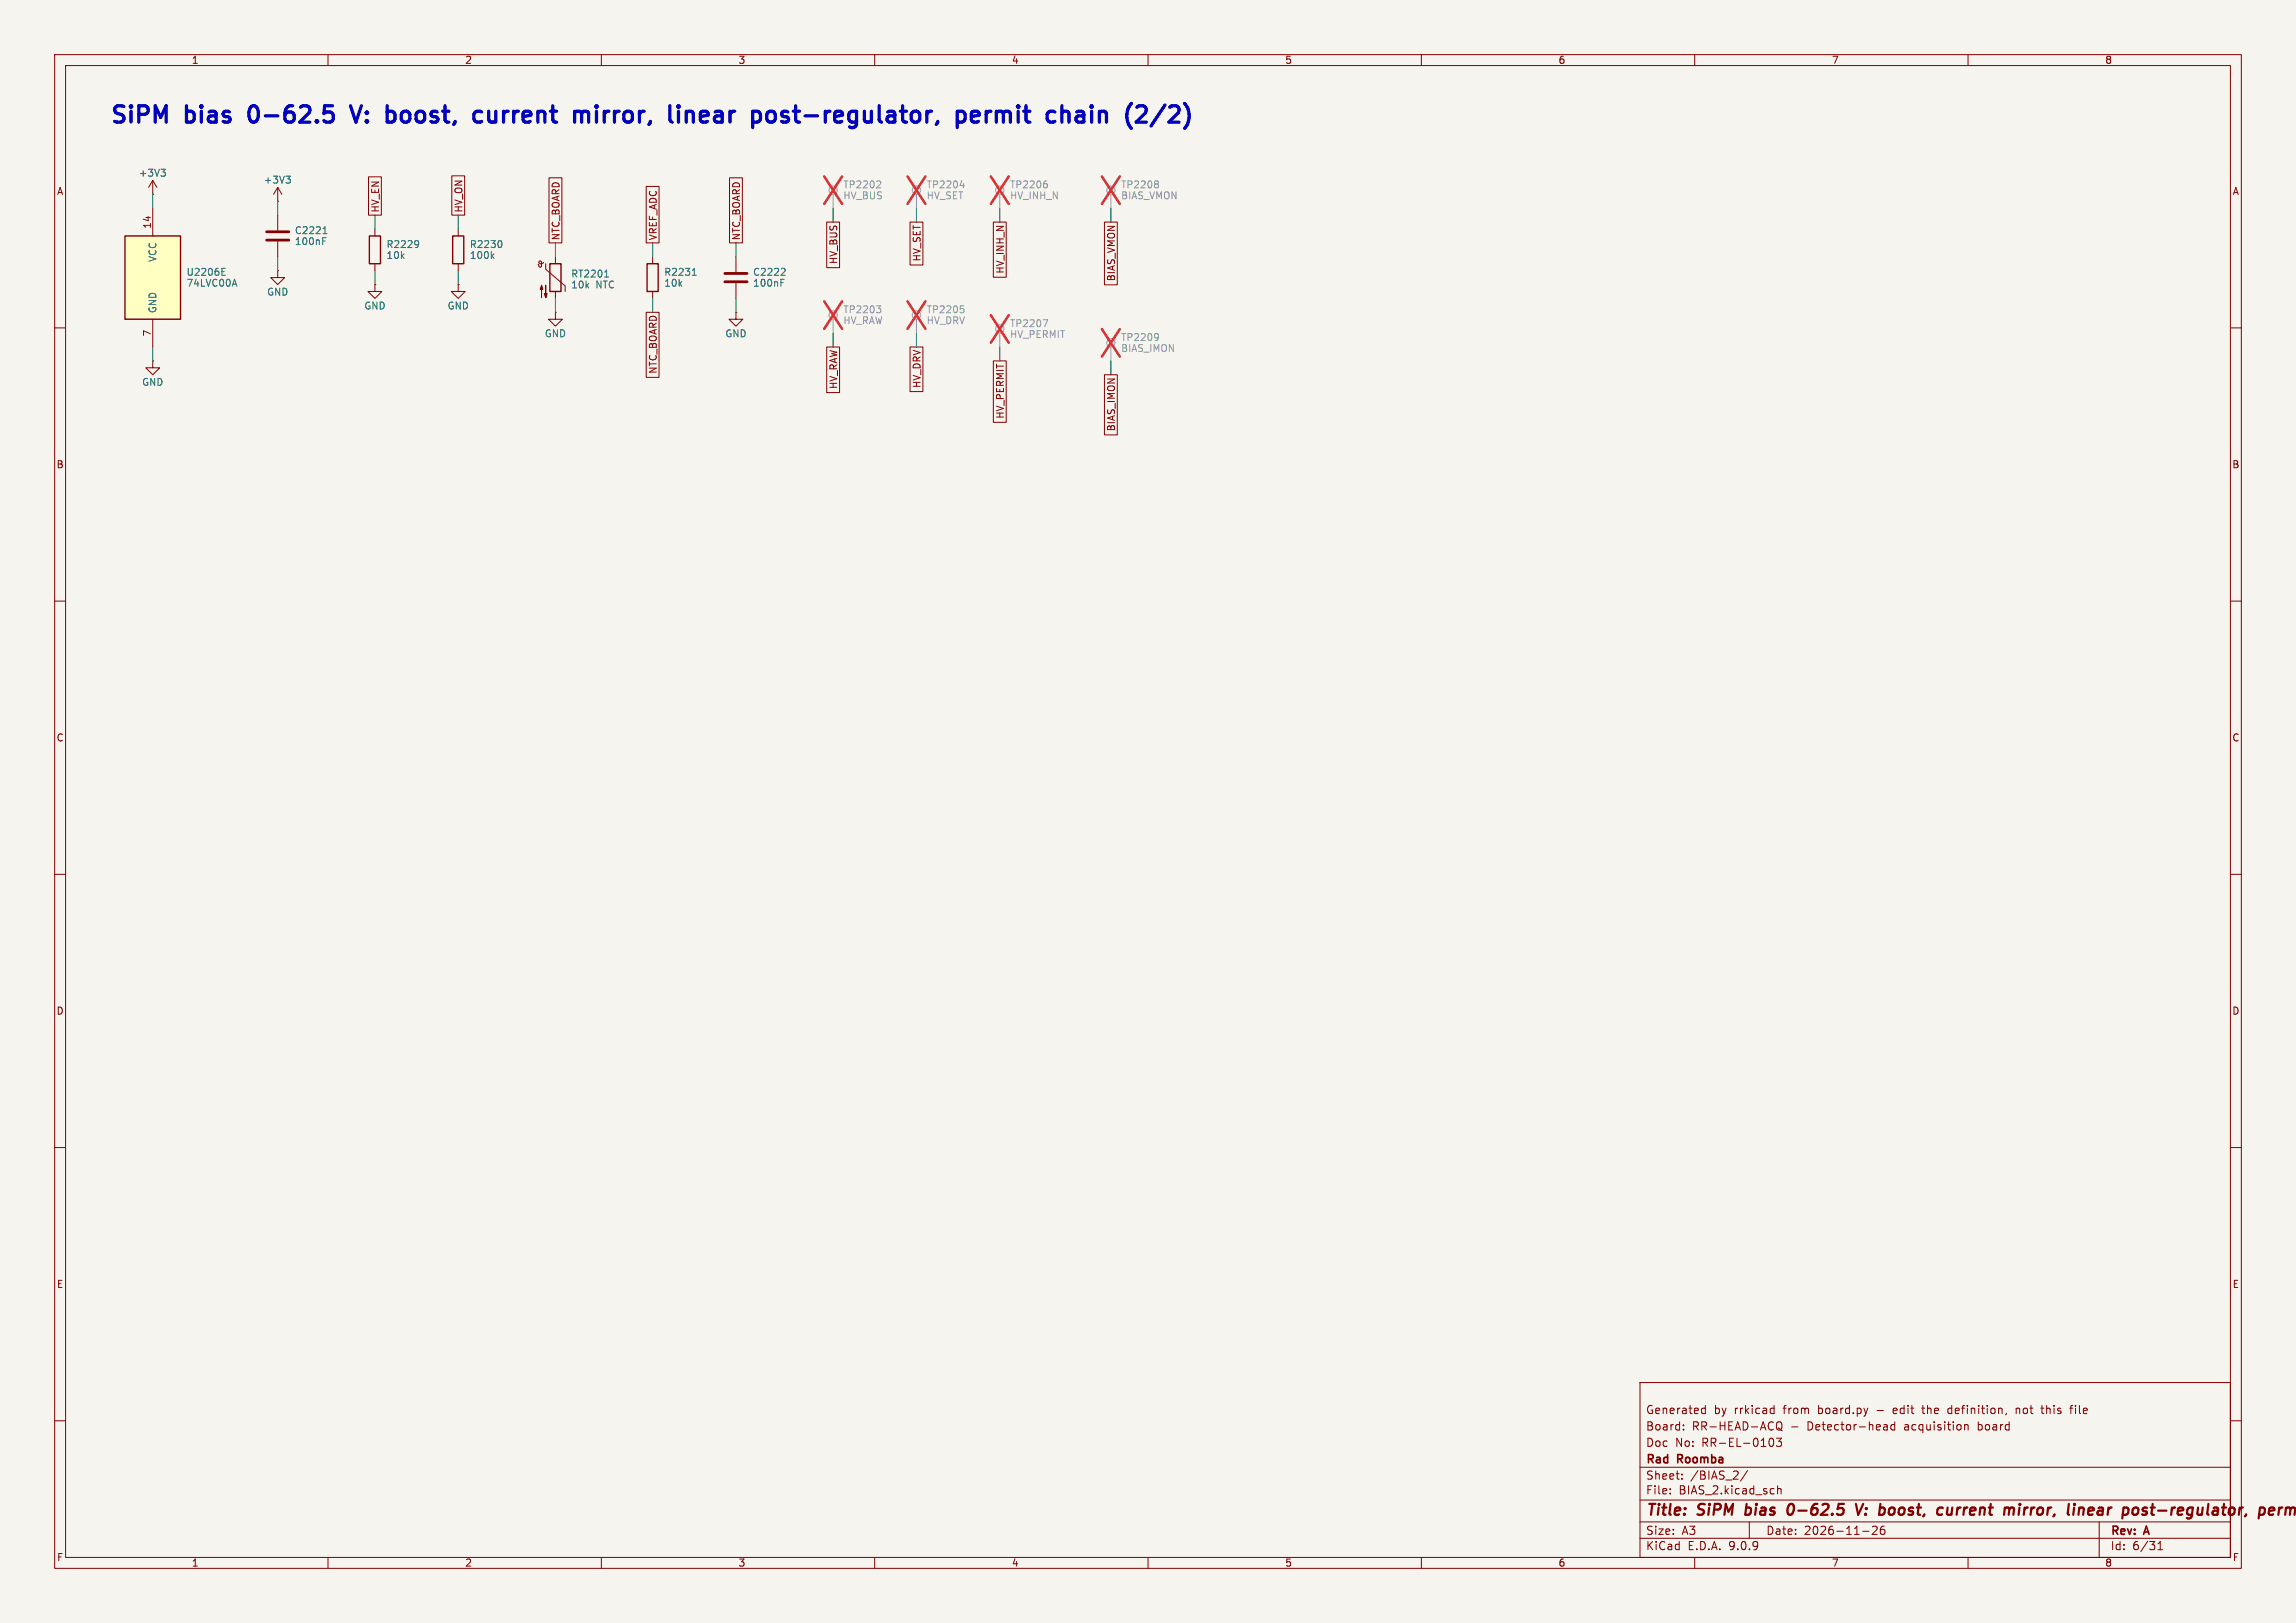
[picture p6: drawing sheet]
<svg xmlns="http://www.w3.org/2000/svg" width="420mm" height="297mm" viewBox="0 0 420 297" stroke-linecap="round" stroke-linejoin="round" font-family="sans-serif">
<defs><g id="words">
<g font-size="4.2" fill="#0000c2">
<text x="20" y="22.8">SiPM</text>
<text x="34.2" y="22.8">bias</text>
<text x="47" y="22.8">0-62.5</text>
<text x="67" y="22.8">V:</text>
<text x="74.5" y="22.8">boost,</text>
<text x="91.7" y="22.8">current</text>
<text x="111.2" y="22.8">mirror,</text>
<text x="129.8" y="22.8">linear</text>
<text x="146.2" y="22.8">post-regulator,</text>
<text x="184.8" y="22.8">permit</text>
<text x="202.6" y="22.8">chain</text>
</g>
<g font-size="2.8" fill="#840000">
<text x="301" y="277.9">Title:</text>
<text x="310.6" y="277.9">SiPM</text>
<text x="320.1" y="277.9">bias</text>
<text x="328.6" y="277.9">0-62.5</text>
<text x="342" y="277.9">V:</text>
<text x="347" y="277.9">boost,</text>
<text x="358.5" y="277.9">current</text>
<text x="371.4" y="277.9">mirror,</text>
<text x="383.9" y="277.9">linear</text>
<text x="394.8" y="277.9">post-regulator,</text>
</g>
<g font-size="2.1" fill="#840000">
<text x="301" y="262">Board:</text>
<text x="301" y="259">Generated</text>
<text x="309.5" y="262">RR-HEAD-ACQ</text>
<text x="313.5" y="259">by</text>
<text x="317.3" y="259">rrkicad</text>
<text x="326.4" y="259">from</text>
<text x="327.6" y="262">-</text>
<text x="330.7" y="262">Detector-head</text>
<text x="332.8" y="259">board.py</text>
<text x="346.9" y="259">edit</text>
<text x="348.6" y="262">acquisition</text>
<text x="352.4" y="259">the</text>
<text x="357.2" y="259">definition,</text>
<text x="362.2" y="262">board</text>
<text x="369.8" y="259">not</text>
<text x="374.6" y="259">this</text>
<text x="380.1" y="259">file</text>
<text x="301" y="268.2">Rad</text>
<text x="301" y="265">Doc</text>
<text x="306.4" y="265">No:</text>
<text x="306.9" y="268.2">Roomba</text>
<text x="311.4" y="265">RR-EL-0103</text>
<text x="301" y="273.7">File:</text>
<text x="301" y="271">Sheet:</text>
<text x="307.1" y="273.7">BIAS_2.kicad_sch</text>
<text x="309.2" y="271">/BIAS_2/</text>
<text x="301" y="281.1">Size:</text>
<text x="307.6" y="281.1">A3</text>
<text x="323" y="281.1">Date:</text>
<text x="330" y="281.1">2026-11-26</text>
<text x="386" y="281.3">Rev:</text>
<text x="392.4" y="281.3">A</text>
<text x="301" y="283.9">KiCad</text>
<text x="308.7" y="283.9">E.D.A.</text>
<text x="316.3" y="283.9">9.0.9</text>
<text x="386" y="283.9">Id:</text>
<text x="390.1" y="283.9">6/31</text>
</g>
<g font-size="1.8" fill="#840000">
<text x="35" y="11.9">1</text>
<text x="85" y="11.9">2</text>
<text x="135" y="11.9">3</text>
<text x="185" y="11.9">4</text>
<text x="235" y="11.9">5</text>
<text x="285" y="11.9">6</text>
<text x="335" y="11.9">7</text>
<text x="385" y="11.9">8</text>
<text x="10.3" y="35.9">A</text>
<text x="408.3" y="35.9">A</text>
<text x="69.5" y="39" transform="rotate(-90 69.5 39)">HV_EN</text>
<text x="84.8" y="39" transform="rotate(-90 84.8 39)">HV_ON</text>
<text x="102.6" y="44.1" transform="rotate(-90 102.6 44.1)">NTC_BOARD</text>
<text x="120.3" y="44.1" transform="rotate(-90 120.3 44.1)">VREF_ADC</text>
<text x="135.6" y="44.1" transform="rotate(-90 135.6 44.1)">NTC_BOARD</text>
<text x="168.6" y="47.9" transform="rotate(-90 168.6 47.9)">HV_SET</text>
<text x="153.4" y="48.4" transform="rotate(-90 153.4 48.4)">HV_BUS</text>
<text x="183.8" y="50.2" transform="rotate(-90 183.8 50.2)">HV_INH_N</text>
<text x="204.2" y="51.6" transform="rotate(-90 204.2 51.6)">BIAS_VMON</text>
<text x="120.3" y="68.5" transform="rotate(-90 120.3 68.5)">NTC_BOARD</text>
<text x="153.4" y="71.3" transform="rotate(-90 153.4 71.3)">HV_RAW</text>
<text x="168.6" y="71.1" transform="rotate(-90 168.6 71.1)">HV_DRV</text>
<text x="183.8" y="76.7" transform="rotate(-90 183.8 76.7)">HV_PERMIT</text>
<text x="204.2" y="79" transform="rotate(-90 204.2 79)">BIAS_IMON</text>
<text x="10.3" y="85.9">B</text>
<text x="408.2" y="85.9">B</text>
<text x="10.3" y="135.9">C</text>
<text x="408.2" y="135.9">C</text>
<text x="10.3" y="185.9">D</text>
<text x="408.2" y="185.9">D</text>
<text x="10.3" y="235.9">E</text>
<text x="408.3" y="235.9">E</text>
<text x="10.3" y="285.9">F</text>
<text x="35" y="286.9">1</text>
<text x="85" y="286.9">2</text>
<text x="135" y="286.9">3</text>
<text x="185" y="286.9">4</text>
<text x="235" y="286.9">5</text>
<text x="285" y="286.9">6</text>
<text x="335" y="286.9">7</text>
<text x="385" y="286.9">8</text>
<text x="408.3" y="285.9">F</text>
</g>
<g font-size="1.8" fill="#006464">
<text x="25.3" y="32.5">+3V3</text>
<text x="48.2" y="33.8">+3V3</text>
<text x="53.8" y="45">100nF</text>
<text x="53.8" y="43">C2221</text>
<text x="70.6" y="47.6">10k</text>
<text x="70.6" y="45.6">R2229</text>
<text x="85.8" y="45.6">R2230</text>
<text x="85.8" y="47.6">100k</text>
<text x="28.8" y="48" transform="rotate(-90 28.8 48)">VCC</text>
<text x="34" y="50.7">U2206E</text>
<text x="34" y="52.7">74LVC00A</text>
<text x="104.4" y="51">RT2201</text>
<text x="104.4" y="53">10k</text>
<text x="109" y="53">NTC</text>
<text x="121.4" y="52.7">10k</text>
<text x="121.4" y="50.7">R2231</text>
<text x="137.7" y="52.7">100nF</text>
<text x="137.7" y="50.7">C2222</text>
<text x="28.8" y="57.4" transform="rotate(-90 28.8 57.4)">GND</text>
<text x="48.8" y="54.3">GND</text>
<text x="66.5" y="56.8">GND</text>
<text x="81.8" y="56.8">GND</text>
<text x="99.6" y="61.9">GND</text>
<text x="132.6" y="61.9">GND</text>
<text x="25.9" y="70.8">GND</text>
</g>
<g font-size="1.8" fill="#939391">
<text x="154.2" y="34.7">TP2202</text>
<text x="169.4" y="34.7">TP2204</text>
<text x="184.7" y="34.7">TP2206</text>
<text x="205" y="34.7">TP2208</text>
<text x="154.2" y="36.7">HV_BUS</text>
<text x="169.4" y="36.7">HV_SET</text>
<text x="184.7" y="36.7">HV_INH_N</text>
<text x="205" y="36.7">BIAS_VMON</text>
<text x="154.2" y="59.5">HV_RAW</text>
<text x="154.2" y="57.5">TP2203</text>
<text x="169.4" y="59.5">HV_DRV</text>
<text x="169.4" y="57.5">TP2205</text>
<text x="184.7" y="62.1">HV_PERMIT</text>
<text x="184.7" y="60.1">TP2207</text>
<text x="205" y="64.6">BIAS_IMON</text>
<text x="205" y="62.6">TP2209</text>
</g>
<g font-size="1.8" fill="#a90000">
<text x="27.7" y="42" transform="rotate(-90 27.7 42)">14</text>
<text x="27.7" y="61.7" transform="rotate(-90 27.7 61.7)">7</text>
</g>
</g></defs>
<path d="M0 0h420v297h-420z" fill="#f5f4ef" stroke="#f5f4ef" stroke-width=".18"/>
<g fill="none" stroke="#840000" stroke-width=".18">
<path d="M10 10h400v277h-400zM12 12h396v273h-396zM60 10v2M110 10v2M160 10v2M210 10v2M260 10v2M310 10v2M360 10v2M50.8 36.8h.1M50.8 34.3l-.8 1.3M50.8 34.3l.8 1.3"/>
<path d="M50.8 34.3v2.5M50.8 39.4v2.8M50.8 49.5v1.3h1.3l-1.3 1.3-1.3-1.3h1.3M50.8 49.5h.1M50.8 44.2v2.8M68.6 52.1v1.2h1.2l-1.2 1.3-1.3-1.3h1.3M68.6 52.1h.1M68.6 41.9v1.3M68.6 48.3v1.2M83.8 52.1v1.2h1.3l-1.3 1.3-1.3-1.3h1.3M83.8 52.1h.1M83.8 41.9v1.3"/>
<path d="M83.8 48.3v1.2M101.6 57.2v1.2h1.3l-1.3 1.3-1.3-1.3h1.3M101.6 57.2h.1M119.4 47v1.3M119.4 53.3v1.3M134.6 57.2v1.2h1.3l-1.3 1.3-1.3-1.3h1.3M134.6 57.2h.1M134.6 47v2.8M134.6 51.8v2.8M10 60h2M27.9 66v1.3h1.3l-1.3 1.3-1.2-1.3h1.2M27.9 66h.1"/>
<path d="M408 60h2M10 110h2M408 110h2M10 160h2M408 160h2M10 210h2M408 210h2M300 253h108v32h-108zM311.4 258.6h.5M311.4 257.8h.5M311.9 257.2v1.5M324.1 257.7l.4 .1"/>
<path d="M324.5 258.6l-.4 .1M324.5 257.2v1.5M343.4 258.1h1.1M351.5 257.7h.6M356.6 257.7l-.3 .3v.4l.3 .3M367 258.6l-.1 .3M368.8 257.7v1M369.2 257.7l-.4 .1M373.3 257.7h.6M373.5 257.2v1.3l.4 .2M378.6 257.7h.6M379.2 257.2l-.4 .2v1.3"/>
<path d="M10 260h2M300 278.5h108M300 274.5h108M300 268.5h108M305.5 273.2v.2M305.5 272.5v.1M307.7 270.5v.2M307.7 269.8v.1M307.9 261.5v.2M307.9 260.8v.1M319.7 269.1l-1.3 1.9M320 278.5v3"/>
<path d="M323.6 263.8l.1-.5 .2-.1a.8 .8 0 0 1 .6 .7 .8 .8 0 0 1-.6 .8l-.2-.2-.1-.4M324.9 263.2h1l-.5 .6 .4 .1v.6l-.2 .2h-.4l-.3-.2M325.2 260.3a.5 .5 0 0 1 .5-.1 .5 .5 0 0 1 .2 .5v.5a.5 .5 0 0 1-.5 .5 .5 .5 0 0 1-.5-.5v-.5zM325.2 271.9v1.5M325.2 272.5l.2-.1 .3 .1 .1 .9M325.2 261.3l.3 .1 .5 .4M342.5 279.4l.6-.1 .2 .1 .1 .3-1 1.1h1M344.6 261.6h.6M344.6 260.8h.6v.9M344.7 279.3a.59 .59 0 0 0-.8 .6v.6l.2 .2 .4 .1 .2-.2 .1-.5-.1-.2h-.5l-.3 .2M345.2 261l-.6 .2M346.6 260.8l-.4-.1-.3 .3v.4l.1 .2h.6"/>
<path d="M346.6 260.2v1.5M359.4 260.8l.2-.1 .3 .1 .1 .9M359.4 260.7v1M384 278.5v6.5M408 260h2M60 285v2M110 285v2M160 285v2M210 285v2M260 285v2M300 281.5h108M310 285v2"/>
<path d="M340.7 280.2h1.2M360 285v2M394.7 283.6h.9M394.7 282.5l.5-.4v1.5"/>
</g>
<g fill="none" stroke="#840000" stroke-width=".4">
<path d="M319.3 277.1l.1 .1M319.5 275.2l-.3 2M328 275.3a.51 .51 0 0 0-.8 .3 1.09 1.09 0 0 0 .1 1.6l.4-.1 .3-.3M339.5 275.2l.4 2 .9-2M341.3 277v.1l-.1 .1M341.3 277l-.1 .1v.1M341.3 277l-.1 .2M341.4 276v.2M341.4 276l.1 .1-.1 .1M341.4 276l-.1 .1 .1 .1M345.6 277.1l.2 .1 .5-.1M346.3 275.9l-.5 .1"/>
<path d="M356.3 275.9l-.2 1M357 277a.57 .57 0 0 1-.8 .1M357.1 275.9l-.1 1.3M369.4 275.9l-.2 1.3M369.5 275.2v.2M369.5 275.2l-.1 .1 .1 .1M369.5 275.2l.1 .1-.1 .1M370.4 275.9l-.2 1.3M370.7 275.9l-.4 .4M382 276.5l1-.2-.1-.3-.2-.1-.5 .1-.3 .9 .3 .3 .6-.1M392.5 276.5l.1 .1 .1 .3-.3 .3M392.5 275.9l.2 .1"/>
<path d="M393.4 275.9h.8M393.8 275.2l-.2 1.7v.2l.4 .1M415.2 276l.6-.1 .2 .1v.3l-1 .2M415.8 277.1l-.6 .1M416.9 275.9l-.1 1.3M417.5 275.9l-.4 .1-.2 .3M418.1 276.1a.49 .49 0 0 1 .9 .1M418.2 275.9l-.2 1.3M419 276.2a.5 .5 0 0 1 .8-.2l-.1 1.2M419 276.2l-.1 1"/>
</g>
<g fill="none" stroke="#9c9b98" stroke-width=".18">
<path d="M152.4 35.6v2.5M167.6 35.6v2.5M182.9 35.6v2.5M203.2 35.6v2.5M152.4 58.4v2.6M167.6 58.4v2.6M182.9 61v2.5M203.2 63.5v2.5"/>
<circle cx="152.4" cy="34.8" r=".76"/>
<circle cx="167.6" cy="34.8" r=".76"/>
<circle cx="182.9" cy="34.8" r=".76"/>
<circle cx="203.2" cy="34.8" r=".76"/>
<circle cx="152.4" cy="57.7" r=".76"/>
<circle cx="167.6" cy="57.7" r=".76"/>
<circle cx="182.9" cy="60.2" r=".76"/>
<circle cx="203.2" cy="62.7" r=".76"/>
</g>
<g fill="none" stroke="#939391" stroke-width=".18">
<path d="M160.9 33.1l.2 .2-.1 .4-.7 .7h.8M175.6 34h.8M176.2 33.5v.9M191.2 33.1h.3M191.3 33.6l.3 .2v.3l-.3 .3M211.7 33.1l.2 .2-.2 .4 .2 .2v.2l-.2 .3M160.3 56h.8l-.4 .5M160.9 56.5l.2 .2v.3l-.2 .2M175.7 56h.6M176.1 56.5l.2 .2v.3l-.2 .2M190.8 58.5h.8l-.5 1.3M211.7 61l.2 .3a.94 .94 0 0 1-.2 1"/>
<path d="M211.9 61.6l-.2 .2"/>
</g>
<g fill="none" stroke="#e12e31" stroke-width=".46">
<path d="M150.8 32.3l3.2 5M154 32.3l-3.2 5M166 32.3l3.3 5M169.3 32.3l-3.3 5M181.2 32.3l3.3 5M184.5 32.3l-3.3 5M201.6 32.3l3.2 5M204.8 32.3l-3.2 5M150.8 55.1l3.2 5.1M154 55.1l-3.2 5.1M166 55.1l3.3 5.1M169.3 55.1l-3.3 5.1"/>
<path d="M181.2 57.7l3.3 5M184.5 57.7l-3.3 5M201.6 60.2l3.2 5.1M204.8 60.2l-3.2 5.1"/>
</g>
<path d="M48.8 42.4h4M48.8 43.9h4M132.6 50h4.1M132.6 51.6h4.1" fill="none" stroke="#840000" stroke-width=".51"/>
<g fill="none" stroke="#006464" stroke-width=".18">
<path d="M52.3 32.2h.8l-.4 .5M52.9 32.7l.2 .3v.3l-.2 .2M59 44.1h.4M59 43.5h.6M59.1 42.8h.7M59.2 41.8l.2-.3v1.3M76.3 44l.3 .3a.94 .94 0 0 1-.3 .9M76.6 44.6l-.3 .2M90 46.8l.4 .5M90.4 46.5l-.5 .4M91.5 44a.79 .79 0 0 1 0 1.3M126.6 50.4h.8"/>
<path d="M126.8 49.4l.2-.3v1.3M142.8 51.7h.5M142.8 51.1h.6M143.4 49.1l.2 .3v.3l-.8 .7h.8"/>
</g>
<path d="M67.6 43.2h2v5.1h-2zM82.8 43.2h2v5.1h-2zM118.4 48.3h2v5h-2z" fill="none" stroke="#840000" stroke-width=".25"/>
<path d="M22.9 43.2h10.1v15.2h-10.1z" fill="#ffffc2"/>
<path d="M22.9 43.2h10.1v15.2h-10.1zM100.6 48.3h2v5h-2z" fill="none" stroke="#840000" stroke-width=".25"/>
<g fill="none" stroke="#840000" stroke-width=".18">
<path d="M27.9 35.6h.1M27.9 33v2.6M27.9 38.1v5.1M27.9 33l-.7 1.3M27.9 33l.8 1.3M67.4 32.4h2.4v7h-2.4zM82.6 32.2h2.4v7.2h-2.4zM100.4 32.5h2.4v12h-2.4zM118.2 34.1h2.4v10.4h-2.4zM133.4 32.5h2.4v12h-2.4zM27.9 58.4v5.1M99.4 48l-.2 .2-.3 .1-.3-.1v-.3l.3-.1 .2 .1v.8l-.2 .2-.3-.1-.2-.4"/>
<path d="M99.8 48.3v1l3.6 3v1M101.6 47v1.3M101.6 53.3v1.3M118.2 57.2h2.4v11.9h-2.4zM151.2 40.6h2.4v8.4h-2.4zM166.5 40.6h2.3v7.9h-2.3zM181.7 40.6h2.4v10.1h-2.4zM202 40.6h2.4v11.5h-2.4zM151.2 63.5h2.4v8.3h-2.4zM166.5 63.5h2.3v8.2h-2.3zM181.7 66h2.4v11.3h-2.4zM202 68.6h2.4v11h-2.4z"/>
</g>
<path d="M29.5 31h.7l-.4 .5M30 31.5l.2 .2v.3l-.2 .2M40.6 49.7h.4M40.6 50.4h.6M40.6 49.1h.6M42.6 52h.6M42.9 51.1l.4 1.3M110.6 50.7h.7M110.8 49.6l.2-.2v1.3" fill="none" stroke="#006464" stroke-width=".18"/>
<g fill="#840000" stroke="#840000" stroke-width=".18">
<path d="M99.1 52.2l.2 .8h-.5l.3-.8v2.3z"/>
<path d="M99.8 52.2v2.3l-.2-.8h.5l-.3 .8z"/>
</g>
<g fill="none" stroke="#009600" stroke-width=".18">
<path d="M27.9 35.6v2.5M50.8 36.8v2.6M68.6 39.4v2.5M83.8 39.4v2.5M152.4 38.1v2.5M167.6 38.1v2.5M182.9 38.1v2.5M203.2 38.1v2.5M50.8 47v2.5M68.6 49.5v2.6M83.8 49.5v2.6M101.6 44.5v2.5"/>
<path d="M101.6 54.6v2.6M119.4 44.5v2.5M119.4 54.6v2.6M134.6 44.5v2.5M134.6 54.6v2.6M27.9 63.5v2.5M152.4 61v2.5M167.6 61v2.5M182.9 63.5v2.5M203.2 66v2.6"/>
</g>
<g fill="none" stroke="#0000c2" stroke-width=".6">
<path d="M45.7 19.9l-.2 .6 .2 1.3M59.4 19.4h1.4M64.1 19.4l1 3 1-3M109.1 19.4v.2M109.1 19.4l-.1 .1 .1 .1M109.1 19.4l.2 .1-.2 .1M199.7 19.4v.2M199.7 19.4l-.2 .1 .2 .1M199.7 19.4l.1 .1-.1 .1M214.4 19.4h.7a.81 .81 0 0 1 .4 1.2l-1.7 1.8h1.9M216.7 18.9a3.4 3.4 0 0 1 0 4.6M59.7 20.5h.7l.3 .1 .3 .5v.7l-.3 .4-.3 .2h-.7"/>
<path d="M89.4 20.4v1.5l.1 .3 .3 .2 .7-.2M107.3 20.4l.2 .1 .2 .3v1.6M109.1 20.4v2M125.7 20.5l.3-.1 .7 .1 .1 .3v1.6M129.1 20.4h-.6l-.2 .1-.2 .3v1.1l.2 .3 .2 .2h.6M129.5 21.1l-1.4 .3M144.1 20.5l-.7-.1-.3 .1-.1 .3 .1 .4 1 .3 .2 .3-.2 .4-.3 .2h-.5l-.3-.2M177.7 21.4l1.4-.3-.1-.6-.3-.1h-.6l-.3 .1-.1 .3v1.1l.1 .3 .3 .2h.6l.3-.2M180.4 20.4v2M181.3 20.4a.77 .77 0 0 0-.9 .5M182.3 20.6a.75 .75 0 0 1 1.2 .2M182.3 20.4v2"/>
<path d="M183.5 20.8v1.6M183.7 20.5l-.2 .3M199.7 20.4v2M201.1 20.4v2M201.3 20.5l-.2 .1"/>
</g>
<use href="#words"/>
</svg>
